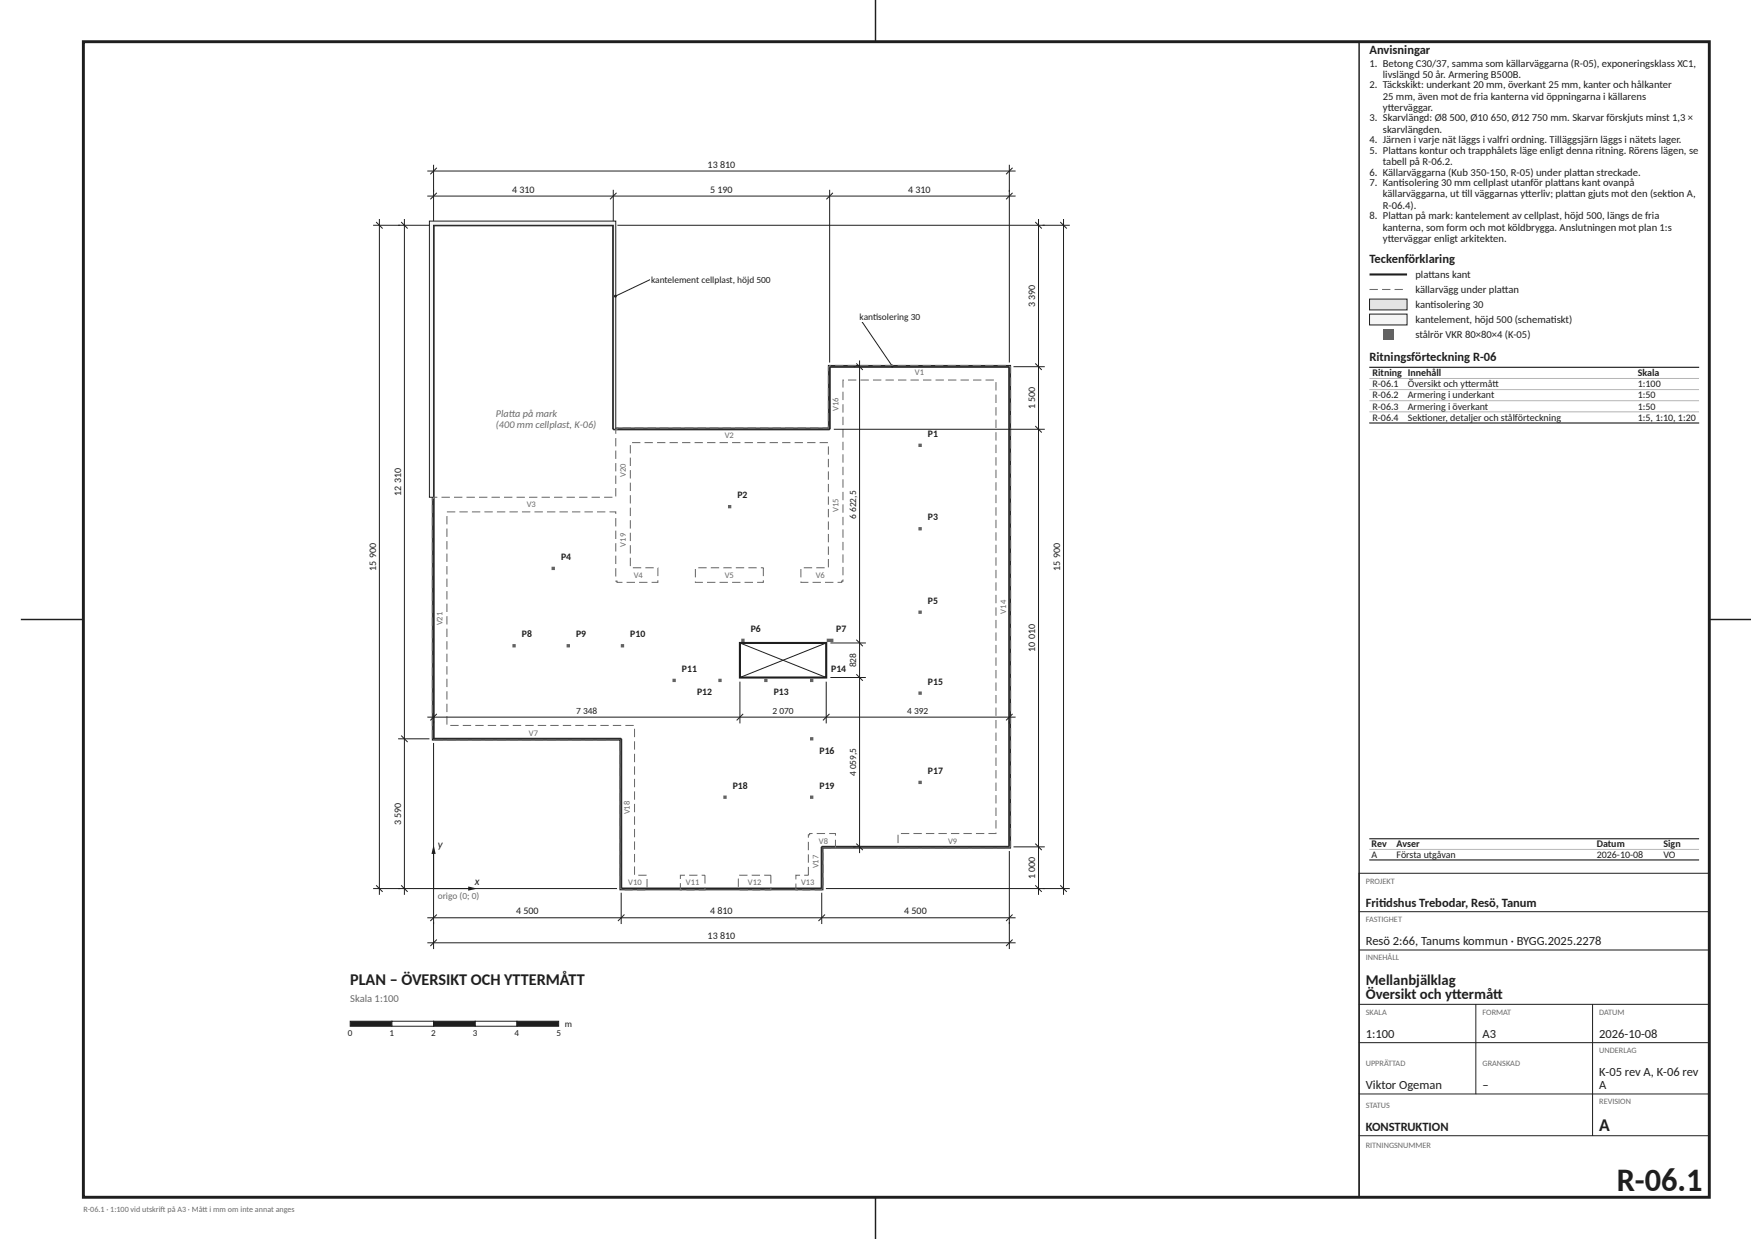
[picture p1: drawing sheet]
<svg xmlns="http://www.w3.org/2000/svg" width="420mm" height="297mm" viewBox="0 0 420 297" stroke-linecap="round" stroke-linejoin="round" font-family="sans-serif">
<defs><g id="words">
<text font-size="7.8" fill="#1e1e1e" x="387.8" y="285.4">R-06.1</text>
<text font-size="4.2" fill="#1e1e1e" x="383.6" y="271">A</text>
<text font-size="3.9" fill="#1e1e1e" x="84" y="236">PLAN – ÖVERSIKT OCH YTTERMÅTT</text>
<g font-size="3.5" fill="#1e1e1e">
<text x="327.6" y="236.1">Mellanbjälklag</text>
<text x="327.6" y="239.6">Översikt och yt</text>
<text x="348.3" y="239.6">termåt</text>
<text x="358.2" y="239.6">t</text>
</g>
<g font-size="3" fill="#1e1e1e">
<text x="328.5" y="12.9">Anvisningar</text>
<text x="328.5" y="63.1">Teckenförklaring</text>
<text x="328.5" y="86.6">Ritningsförteckning R-⁠06</text>
<text x="327.6" y="217.3">Frit</text>
<text x="330.8" y="217.3">idshus Trebodar, Resö, Tanum</text>
<text x="327.6" y="226.5">Resö 2:66, Tanums kommun · BYGG.2025.2278</text>
<text x="327.6" y="248.7">1:100</text>
<text x="355.6" y="248.7">A3</text>
<text x="383.6" y="248.7">2026-10-08</text>
<text x="383.6" y="257.9">K-05 rev A, K-06 rev</text>
<text x="327.6" y="261">Viktor Ogeman</text>
<text x="355.6" y="261">–</text>
<text x="383.6" y="261">A</text>
<text x="327.6" y="271">KONSTRUKTION</text>
</g>
<g font-size="2.6" fill="#1e1e1e">
<text x="105" y="203.3">y</text>
<text x="113.9" y="212.2">x</text>
</g>
<g font-size="2.5" fill="#1e1e1e">
<text x="328.5" y="16">1. Betong C30/⁠37, samma som källarväggarna (R-⁠05), exponeringsklass XC1,</text>
<text x="328.5" y="21.2">2. Täckskikt: underkant 20 mm, överkant 25 mm, kanter och hålkanter</text>
<text x="331.7" y="18.7">livslängd 50 år. Armering B500B.</text>
<text x="331.7" y="23.9">25 mm, även mot de fria kanterna vid öppningarna i källarens</text>
<text x="328.5" y="29.1">3. Skarvlängd: Ø8 500, Ø10 650, Ø12 750 mm. Skarvar förskjuts minst 1,3 ×</text>
<text x="331.7" y="26.6">yt</text>
<text x="332.9" y="26.6">terväggar.</text>
<text x="328.5" y="34.3">4. Järnen i varje nät läggs i valfri ordning. Tilläggsjärn läggs i nätets lager.</text>
<text x="331.7" y="31.8">skarvlängden.</text>
<text x="328.5" y="36.9">5. Plat</text>
<text x="331.7" y="39.6">tabell på R-⁠06.2.</text>
<text x="334.8" y="36.9">tans kontur och trapphålets läge enligt denna ritning. Rörens lägen, se</text>
<text x="328.5" y="42.1">6. Källarväggarna (Kub 350-⁠150, R-⁠05) under plat</text>
<text x="328.5" y="44.6">7. Kant</text>
<text x="331.7" y="47.3">källarväggarna, ut t</text>
<text x="335.5" y="44.6">isolering 30 mm cellplast utanför plat</text>
<text x="350.6" y="47.3">ill väggarnas yt</text>
<text x="365.8" y="47.3">terliv; plat</text>
<text x="373.8" y="44.6">tans kant ovanpå</text>
<text x="376.2" y="47.3">tan gjuts mot den (sekt</text>
<text x="378.3" y="42.1">tan streckade.</text>
<text x="399.9" y="47.3">ion A,</text>
<text x="328.5" y="52.6">8. Plat</text>
<text x="331.7" y="50">R-⁠06.4).</text>
<text x="334.8" y="52.6">tan på mark: kantelement av cellplast, höjd 500, längs de fria</text>
<text x="331.7" y="55.3">kanterna, som form och mot köldbrygga. Anslutningen mot plan 1:s</text>
<text x="331.7" y="57.9">yt</text>
<text x="332.9" y="57.9">terväggar enligt arkitekten.</text>
<text x="339.5" y="66.6">plat</text>
<text x="339.5" y="70.2">källarvägg under plat</text>
<text x="342.6" y="66.6">tans kant</text>
<text x="360.3" y="70.2">tan</text>
<text x="339.5" y="73.8">kant</text>
<text x="339.5" y="77.4">kantelement, höjd 500 (schemat</text>
<text x="343.1" y="73.8">isolering 30</text>
<text x="372" y="77.4">iskt)</text>
<text x="339.5" y="81">stålrör VKR 80×80×4 (K-⁠05)</text>
</g>
<g font-size="2.5" fill="#6b6b6b">
<text x="118.9" y="100">Plat</text>
<text x="122" y="100">ta på mark</text>
<text x="118.9" y="102.6">(400 mm cellplast, K-06)</text>
<text x="84" y="240.2">Skala 1:100</text>
</g>
<g font-size="2.4" fill="#1e1e1e">
<text x="169.7" y="40.2">13 810</text>
<text x="122.8" y="46.2">4 310</text>
<text x="170.3" y="46.2">5 190</text>
<text x="217.8" y="46.2">4 310</text>
<text x="248.3" y="73.7" transform="rotate(-90 248.3 73.7)">3 390</text>
<text x="329.2" y="90.2">Ritning Innehåll</text>
<text x="329.2" y="92.8">R-⁠06.1</text>
<text x="329.2" y="95.5">R-⁠06.2</text>
<text x="337.7" y="92.8">Översikt och yt</text>
<text x="337.7" y="95.5">Armering i underkant</text>
<text x="351.4" y="92.8">termåt</text>
<text x="358" y="92.8">t</text>
<text x="392.9" y="90.2">Skala</text>
<text x="392.9" y="92.8">1:100</text>
<text x="392.9" y="95.5">1:50</text>
<text x="248.3" y="98.1" transform="rotate(-90 248.3 98.1)">1 500</text>
<text x="329.2" y="98.2">R-⁠06.3</text>
<text x="329.2" y="100.8">R-⁠06.4</text>
<text x="337.7" y="98.2">Armering i överkant</text>
<text x="337.7" y="100.8">Sekt</text>
<text x="341.1" y="100.8">ioner, detaljer och stålförteckning</text>
<text x="392.9" y="98.2">1:50</text>
<text x="392.9" y="100.8">1:5, 1:10, 1:20</text>
<text x="96.2" y="118.9" transform="rotate(-90 96.2 118.9)">12 310</text>
<text x="90.2" y="136.8" transform="rotate(-90 90.2 136.8)">15 900</text>
<text x="254.3" y="136.8" transform="rotate(-90 254.3 136.8)">15 900</text>
<text x="248.3" y="156.3" transform="rotate(-90 248.3 156.3)">10 010</text>
<text x="96.2" y="197.8" transform="rotate(-90 96.2 197.8)">3 590</text>
<text x="329" y="203.1">Rev</text>
<text x="335" y="203.1">Avser</text>
<text x="383" y="203.1">Datum</text>
<text x="399" y="203.1">Sign</text>
<text x="329" y="205.6">A</text>
<text x="335" y="205.6">Första utgåvan</text>
<text x="383" y="205.6">2026-10-08</text>
<text x="399" y="205.6">VO</text>
<text x="248.3" y="210.7" transform="rotate(-90 248.3 210.7)">1 000</text>
<text x="123.8" y="219.2">4 500</text>
<text x="170.3" y="219.2">4 810</text>
<text x="216.9" y="219.2">4 500</text>
<text x="169.7" y="225.2">13 810</text>
</g>
<g font-size="2.3" fill="#1e1e1e">
<text x="156.2" y="67.7">kantelement cellplast, höjd 500</text>
<text x="206.2" y="76.7">kant</text>
<text x="209.4" y="76.7">isolering 30</text>
<text x="222.6" y="104.7">P1</text>
<text x="176.9" y="119.4">P2</text>
<text x="205.4" y="124.4" transform="rotate(-90 205.4 124.4)">6 622,5</text>
<text x="222.6" y="124.7">P3</text>
<text x="134.6" y="134.2">P4</text>
<text x="222.6" y="144.7">P5</text>
<text x="125.2" y="152.7">P8</text>
<text x="138.2" y="152.7">P9</text>
<text x="151.2" y="152.7">P10</text>
<text x="180.1" y="151.4">P6</text>
<text x="200.6" y="151.4">P7</text>
<text x="163.6" y="161">P11</text>
<text x="199.4" y="161">P14</text>
<text x="205.4" y="160" transform="rotate(-90 205.4 160)">828</text>
<text x="167.2" y="166.7">P12</text>
<text x="185.6" y="166.7">P13</text>
<text x="222.6" y="164.1">P15</text>
<text x="138.2" y="171.1">7 348</text>
<text x="185.3" y="171.1">2 070</text>
<text x="217.6" y="171.1">4 392</text>
<text x="196.6" y="180.7">P16</text>
<text x="222.6" y="185.5">P17</text>
<text x="175.8" y="189">P18</text>
<text x="196.6" y="189">P19</text>
<text x="205.4" y="186.1" transform="rotate(-90 205.4 186.1)">4 059,5</text>
</g>
<text font-size="2.3" fill="#6b6b6b" x="105" y="215.4">origo (0; 0)</text>
<g font-size="2.2" fill="#1e1e1e">
<text x="83.4" y="248.4">0</text>
<text x="93.4" y="248.4">1</text>
<text x="103.4" y="248.4">2</text>
<text x="113.4" y="248.4">3</text>
<text x="123.4" y="248.4">4</text>
<text x="133.4" y="248.4">5</text>
<text x="135.5" y="246.1">m</text>
</g>
<g font-size="2" fill="#6b6b6b">
<text x="219.5" y="90">V1</text>
<text x="201.1" y="98.5" transform="rotate(-90 201.1 98.5)">V16</text>
<text x="173.9" y="105">V2</text>
<text x="150.1" y="114.3" transform="rotate(-90 150.1 114.3)">V20</text>
<text x="126.4" y="121.6">V3</text>
<text x="201.1" y="122.7" transform="rotate(-90 201.1 122.7)">V15</text>
<text x="150.1" y="131" transform="rotate(-90 150.1 131)">V19</text>
<text x="152" y="138.5">V4</text>
<text x="173.9" y="138.5">V5</text>
<text x="195.7" y="138.5">V6</text>
<text x="106.1" y="149.9" transform="rotate(-90 106.1 149.9)">V21</text>
<text x="241.3" y="147.1" transform="rotate(-90 241.3 147.1)">V14</text>
<text x="126.9" y="176.3">V7</text>
<text x="151.1" y="195.2" transform="rotate(-90 151.1 195.2)">V18</text>
<text x="196.4" y="202.2">V8</text>
<text x="227.4" y="202.2">V9</text>
<text x="196.3" y="208.2" transform="rotate(-90 196.3 208.2)">V17</text>
<text x="150.7" y="212.2">V10</text>
<text x="164.5" y="212.2">V11</text>
<text x="179.4" y="212.2">V12</text>
<text x="192.2" y="212.2">V13</text>
<text x="327.6" y="211.8">PROJEKT</text>
<text x="327.6" y="221">FASTIGHET</text>
<text x="327.6" y="230.2">INNEHÅLL</text>
<text x="327.6" y="243.2">SKALA</text>
<text x="355.6" y="243.2">FORMAT</text>
<text x="383.6" y="243.2">DATUM</text>
<text x="327.6" y="255.5">UPPRÄTTAD</text>
<text x="355.6" y="255.5">GRANSKAD</text>
<text x="383.6" y="252.4">UNDERLAG</text>
<text x="327.6" y="265.5">STATUS</text>
<text x="383.6" y="264.7">REVISION</text>
<text x="327.6" y="275.1">RITNINGSNUMMER</text>
</g>
<g font-size="1.9" fill="#6b6b6b">
<text x="20" y="290.4">R-06.1 · 1:100 vid utskrif</text>
<text x="38.5" y="290.4">t på A3 · Måt</text>
<text x="48.6" y="290.4">t i mm om inte annat anges</text>
</g>
</g></defs>
<path d="M20 10h390v277h-390z" fill="none" stroke="#1e1e1e" stroke-width=".7" stroke-linecap="butt"/>
<path d="M210 0v10M326 10v277M5 148.5h15M410 148.5h10M210 287v10" fill="none" stroke="#1e1e1e" stroke-width=".35"/>
<path d="M104 54h43.1v48.9h51.9v-15h43.1v115.1h-45v10h-48.1v-35.9h-45z" fill="none" stroke="#1e1e1e" stroke-width=".5"/>
<path d="M177.5 154.1h20.7v8.3h-20.7z" fill="#fff" stroke="#1e1e1e" stroke-width=".5"/>
<path d="M177.5 154.1l20.7 8.3M198.2 154.1l-20.7 8.3" fill="none" stroke="#1e1e1e" stroke-width=".24"/>
<path d="M103.7 119.2h.3v57.9h45v35.9h48.1v-10h45v-115.1h-43.1v15h-51.3v-.3h51v-15h43.7v115.7h-45v10h-48.7v-35.9h-45z" fill="#dde6f0" stroke="#1e1e1e" stroke-width=".24"/>
<path d="M103 53h44.7v49.9h-.6v-48.9h-43.1v65.2h-1z" fill="#f3f6fa" stroke="#1e1e1e" stroke-width=".24"/>
<circle cx="214" cy="87.8" r=".35" fill="#1e1e1e"/>
<path d="M206 76l8 11.8" fill="none" stroke="#1e1e1e" stroke-width=".24"/>
<path d="M206 74.9h14.9v2.2h-14.9z" fill="#fff"/>
<circle cx="147.6" cy="71" r=".35" fill="#1e1e1e"/>
<path d="M156 67l-8.4 4" fill="none" stroke="#1e1e1e" stroke-width=".24"/>
<path d="M156 65.9h29.1v2.2h-29.1z" fill="#fff"/>
<path d="M183.1 136.1v3.5h-16.3v-3.5h16.3M148.7 213v-35.6h-44.7v-.3h-.3v-57.6h.3v-.3h43.7v-16.3h.3v-.3h50.7v-14.7h.3v-.3h43.1v.3h.3v115.1h-.3v.3h-26.7v-3.5h23.5v-108.7h-36.7v48.2h-.3v.3h-9.8v-3.5h6.6v-30h-47.5v30h6.6v3.5h-9.8v-.3h-.3v-16.6h-40.5v51.2h44.7v.3h.3v35.6h3v3.5h-6.2v-.3h-.3M169.1 209.8v3.5h-5.9v-3.5h5.9M184.9 209.8v3.5h-7.8v-3.5h7.8M193.9 209.8v-9.7h.3v-.3h6.2v3.5h-3v9.7h-.3v.3h-6.2v-3.5h3" fill="none" stroke="#6b6b6b" stroke-width=".25" stroke-dasharray="2 1" stroke-linecap="butt"/>
<g fill="#fff">
<path d="M219.3 88.3h2.5v2.1h-2.5z"/>
<path d="M173.7 103.3h2.5v2.1h-2.5z"/>
<path d="M126.2 119.9h2.5v2.1h-2.5z"/>
<path d="M151.8 136.8h2.6v2.1h-2.6z"/>
<path d="M173.7 136.8h2.5v2.1h-2.5z"/>
<path d="M195.5 136.8h2.6v2.1h-2.6z"/>
<path d="M126.7 174.6h2.5v2.1h-2.5z"/>
<path d="M196.2 200.5h2.6v2.1h-2.6z"/>
<path d="M227.2 200.5h2.6v2.1h-2.6z"/>
<path d="M150.5 210.5h3.6v2.1h-3.6z"/>
<path d="M164.4 210.5h3.5v2.1h-3.5z"/>
<path d="M179.2 210.5h3.6v2.1h-3.6z"/>
<path d="M192 210.5h3.6v2.1h-3.6z"/>
<path d="M239.6 143.7h2.1v3.5h-2.1z"/>
<path d="M199.4 119.3h2.1v3.6h-2.1z"/>
<path d="M199.4 95.1h2.1v3.5h-2.1z"/>
<path d="M194.6 204.8h2.1v3.5h-2.1z"/>
<path d="M149.4 191.8h2.1v3.6h-2.1z"/>
<path d="M148.4 127.6h2.1v3.6h-2.1z"/>
<path d="M148.4 110.9h2.1v3.5h-2.1z"/>
<path d="M104.4 146.5h2.1v3.6h-2.1z"/>
</g>
<g fill="#5a5f66">
<path d="M220.3 106.4h.8v.8h-.8z"/>
<path d="M174.6 121.1h.8v.8h-.8z"/>
<path d="M220.3 126.3h.8v.9h-.8z"/>
<path d="M132.3 135.8h.8v.9h-.8z"/>
<path d="M220.3 146.4h.8v.7h-.8z"/>
<path d="M177.8 153.1h.8v.8h-.8z"/>
<path d="M198.3 153.1h.8v.8h-.8z"/>
<path d="M199.1 153.1h.8v.8h-.8z"/>
<path d="M122.9 154.4h.8v.8h-.8z"/>
<path d="M135.9 154.4h.8v.8h-.8z"/>
<path d="M148.9 154.4h.8v.8h-.8z"/>
<path d="M161.3 162.7h.8v.8h-.8z"/>
<path d="M172.3 162.7h.8v.8h-.8z"/>
<path d="M183.3 162.7h.8v.8h-.8z"/>
<path d="M194.3 162.7h.8v.8h-.8z"/>
<path d="M220.3 165.8h.8v.7h-.8z"/>
<path d="M194.3 176.7h.8v.8h-.8z"/>
<path d="M220.3 187.1h.8v.8h-.8z"/>
<path d="M173.5 190.7h.8v.8h-.8z"/>
<path d="M194.3 190.7h.8v.8h-.8z"/>
</g>
<g fill="#fff">
<path d="M222.4 102.8h2.8v2.3h-2.8z"/>
<path d="M176.7 117.5h2.8v2.3h-2.8z"/>
<path d="M222.4 122.8h2.8v2.2h-2.8z"/>
<path d="M134.4 132.3h2.8v2.2h-2.8z"/>
<path d="M222.4 142.8h2.8v2.3h-2.8z"/>
<path d="M179.9 149.6h2.8v2.2h-2.8z"/>
<path d="M200.4 149.6h2.8v2.2h-2.8z"/>
<path d="M125 150.9h2.8v2.2h-2.8z"/>
<path d="M138 150.9h2.8v2.2h-2.8z"/>
<path d="M151 150.9h4v2.2h-4z"/>
<path d="M163.4 159.2h4v2.2h-4z"/>
<path d="M167 164.8h4v2.2h-4z"/>
<path d="M185.4 164.8h4v2.2h-4z"/>
<path d="M199.2 159.2h4v2.2h-4z"/>
<path d="M222.4 162.2h4v2.3h-4z"/>
<path d="M196.4 178.8h4v2.2h-4z"/>
<path d="M222.4 183.6h4v2.2h-4z"/>
<path d="M175.6 187.2h4v2.2h-4z"/>
<path d="M196.4 187.2h4v2.2h-4z"/>
</g>
<g fill="none" stroke="#1e1e1e" stroke-width=".24">
<path d="M104 39.5v13.5M242.1 39.5v47.4M89.5 54h13.5M90.2 53.2l1.6 1.6M91 52.5v162M96.2 53.2l1.6 1.6M97 52.5v162M102.5 47h141.1M102.5 41h141.1M104.8 46.2l-1.6 1.6M104.8 40.2l-1.6 1.6M147.1 45.5v7.5"/>
<path d="M147.9 46.2l-1.6 1.6M148.1 54h108.5M199 45.5v41.4M199.8 46.2l-1.6 1.6M242.9 46.2l-1.6 1.6M242.9 40.2l-1.6 1.6M248.3 53.2l1.6 1.6M249.1 52.5v162M254.3 53.2l1.6 1.6M255.1 52.5v162M204.7 87.9h.5M205.4 87.1l1.6 1.6"/>
<path d="M206.2 86.4v118.1M243.1 87.9h7.5M248.3 87.1l1.6 1.6M200 102.9h50.6M248.3 102.1l1.6 1.6M199.2 154.1h8.5M205.4 153.3l1.6 1.6M95.5 177.1h7.5M96.2 176.3l1.6 1.6M102.5 171.9h141.1M104 172.9v.5M104 178.1v49.4"/>
<path d="M104.8 171.1l-1.6 1.6M177.5 163.4v10M178.3 171.1l-1.6 1.6M198.2 163.4v10M199 171.1l-1.6 1.6M199.2 162.4h8.5M205.4 161.6l1.6 1.6M242.1 172.9v.5M242.9 171.1l-1.6 1.6M89.5 213h58.5M90.2 212.2l1.6 1.6M96.2 212.2l1.6 1.6"/>
<path d="M104.8 219.2l-1.6 1.6M149 214v7.5M149.8 219.2l-1.6 1.6M197.1 214v7.5M197.9 219.2l-1.6 1.6M198.1 213h58.5M204.7 203h.5M205.4 202.2l1.6 1.6M242.1 204v23.5M242.9 219.2l-1.6 1.6M243.1 203h7.5M248.3 212.2l1.6 1.6"/>
<path d="M248.3 202.2l1.6 1.6M254.3 212.2l1.6 1.6M102.5 220h141.1M102.5 226h141.1M104.8 225.2l-1.6 1.6M242.9 225.2l-1.6 1.6"/>
</g>
<path d="M112.3 212.5l2.2 .5-2.2 .5z" fill="#1e1e1e"/>
<path d="M104 204v9" fill="none" stroke="#1e1e1e" stroke-width=".24"/>
<path d="M104 202.5l.5 2.2h-1z" fill="#1e1e1e"/>
<path d="M84 244.8h10v1.2h-10z" fill="#1e1e1e" stroke="#1e1e1e" stroke-width=".24"/>
<path d="M94 244.8h10v1.2h-10z" fill="#fff" stroke="#1e1e1e" stroke-width=".24"/>
<path d="M104 244.8h10v1.2h-10z" fill="#1e1e1e" stroke="#1e1e1e" stroke-width=".24"/>
<path d="M114 244.8h10v1.2h-10z" fill="#fff" stroke="#1e1e1e" stroke-width=".24"/>
<path d="M124 244.8h10v1.2h-10z" fill="#1e1e1e" stroke="#1e1e1e" stroke-width=".24"/>
<path d="M328.5 65.8h9" fill="none" stroke="#1e1e1e" stroke-width=".5"/>
<path d="M328.5 69.4h9" fill="none" stroke="#6b6b6b" stroke-width=".25" stroke-dasharray="2 1" stroke-linecap="butt"/>
<path d="M328.5 71.7h9v2.6h-9z" fill="#dde6f0" stroke="#1e1e1e" stroke-width=".24"/>
<path d="M328.5 75.3h9v2.6h-9z" fill="#f3f6fa" stroke="#1e1e1e" stroke-width=".24"/>
<path d="M331.7 78.9h2.6v2.6h-2.6z" fill="#5a5f66"/>
<path d="M328.5 90.7h79M328.5 93.4h79M328.5 96.1h79M328.5 98.7h79M328.5 203.6h79" fill="none" stroke="#b4b4b4" stroke-width=".24"/>
<path d="M328.4 88h79.2M328.4 101.4h79.2M328.4 201.1h79.2M328.4 206.1h79.2" fill="none" stroke="#000" stroke-width=".24"/>
<path d="M325.9 209.3h84.2M325.9 218.5h84.2M326 209.3v77.8M410 209.3v77.8M325.9 227.7h84.2M325.9 240.8h84.2M325.9 249.9h84.2M354 240.7v21.6M382 240.7v31.6M325.9 262.2h84.2M325.9 272.2h84.2M325.9 287h84.2" fill="none" stroke="#1e1e1e" stroke-width=".24"/>
<use href="#words"/>
</svg>
